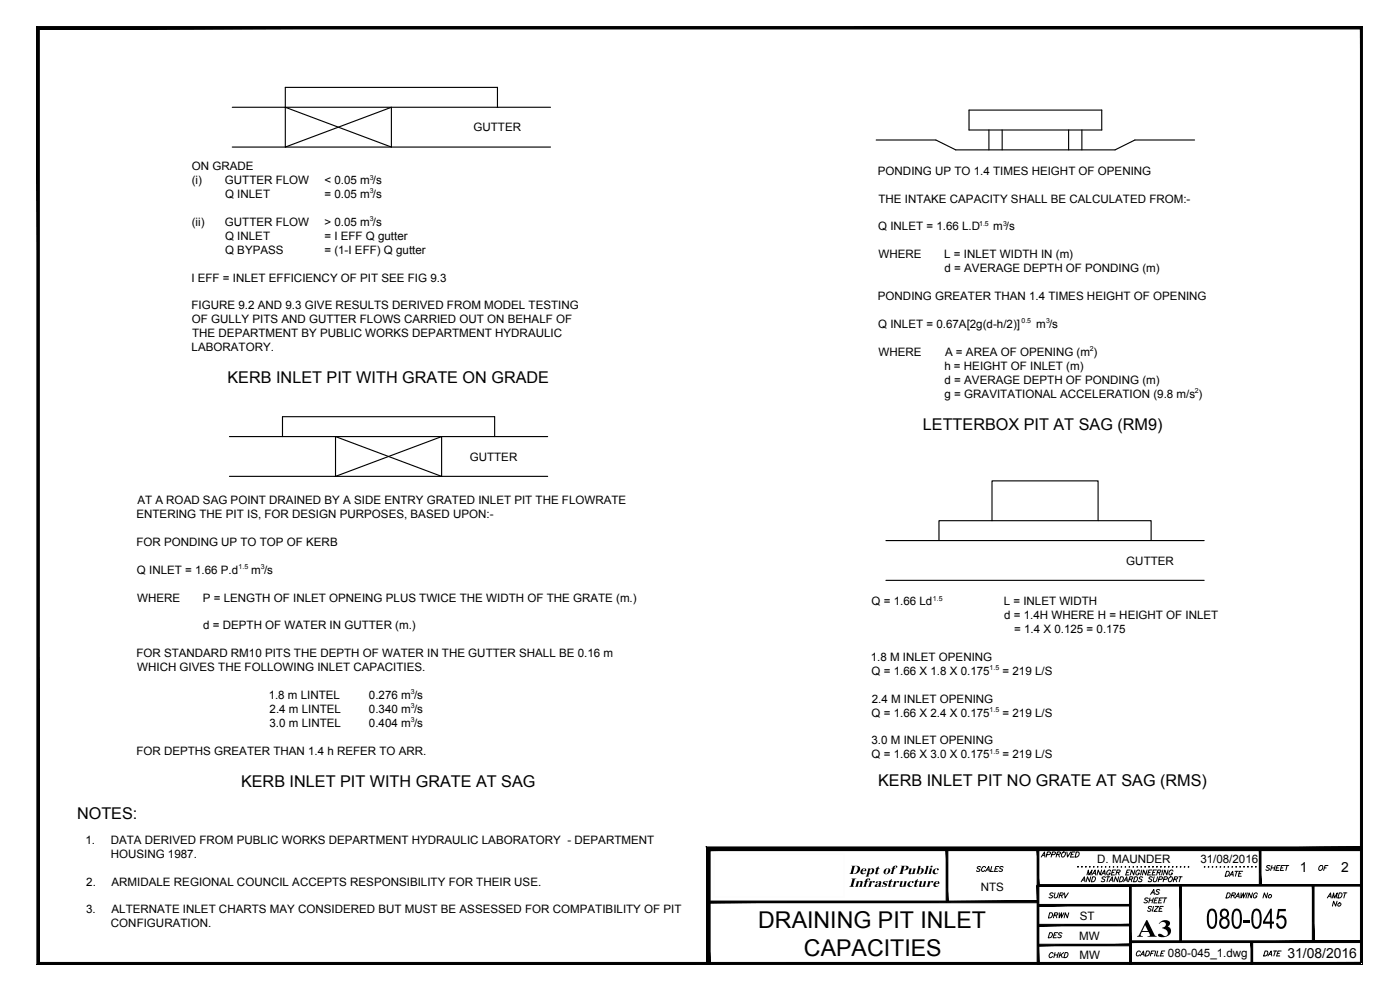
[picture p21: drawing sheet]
<svg xmlns="http://www.w3.org/2000/svg" width="420mm" height="297mm" viewBox="0 0 420 297" stroke-linecap="round" stroke-linejoin="round" font-family="sans-serif">
<defs><g id="words">
<text font-size="9.3" x="361.9" y="278.6">080-045</text>
<text font-size="8.9" x="341" y="281.1">A3</text>
<g font-size="6.9">
<text x="227.6" y="278.4">DRAINING PIT INLET</text>
<text x="241.3" y="286.7">CAPACITIES</text>
</g>
<g font-size="4.9">
<text x="68.3" y="114.9">KERB INLET PIT WITH GRATE ON GRADE</text>
<text x="277" y="128.9">LETTERBOX PIT AT SAG (RM9)</text>
<text x="72.3" y="236">KERB INLET PIT WITH GRATE AT SAG</text>
<text x="263.6" y="235.9">KERB INLET PIT NO GRATE AT SAG (RMS)</text>
<text x="23.1" y="245.8">NOTES:</text>
<text x="378.5" y="288.2">DATE</text>
</g>
<g font-size="4.8">
<text x="254.7" y="262.2">Dept of Public</text>
<text x="254.7" y="266.1">Infrastructure</text>
</g>
<g font-size="4.4">
<text x="311.5" y="258.2">APPROVED</text>
<text x="378.9" y="262.5">SHEET OF</text>
<text x="344.3" y="269.5">AS</text>
<text x="366.9" y="264.2">DATE</text>
<text x="314" y="270.6">SURV</text>
<text x="342.5" y="272">SHEET</text>
<text x="366.9" y="270.6">DRAWING No</text>
<text x="397.6" y="270.6">AMDT</text>
<text x="399" y="273">No</text>
<text x="313.6" y="276.6">DRWN</text>
<text x="313.6" y="282.6">DES</text>
<text x="314" y="288.6">CHKD</text>
</g>
<g font-size="4.2">
<text x="390.1" y="261.5">1</text>
<text x="402.5" y="261.5">2</text>
<text x="386.4" y="287.4">31/08/2016</text>
</g>
<g font-size="3.5">
<text x="142.1" y="39.4">GUTTER</text>
<text x="57.6" y="51.1">ON GRADE</text>
<text x="263.5" y="52.5">PONDING UP TO 1.4 TIMES HEIGHT OF OPENING</text>
<text x="57.6" y="55.3">(i)</text>
<text x="67.5" y="55.3">GUTTER FLOW</text>
<text x="67.5" y="59.5">Q INLET</text>
<text x="97.4" y="55.3">&lt; 0.05 m /s</text>
<text x="97.4" y="59.5">= 0.05 m /s</text>
<text x="263.6" y="60.8">THE INTAKE CAPACITY SHALL BE CALCULATED FROM:-</text>
<text x="57.6" y="67.8">(ii)</text>
<text x="67.5" y="67.8">GUTTER FLOW</text>
<text x="67.5" y="72">Q INLET</text>
<text x="97.4" y="67.8">&gt; 0.05 m /s</text>
<text x="97.4" y="72">= I EFF Q gutter</text>
<text x="263.6" y="69.1">Q INLET = 1.66 L.D</text>
<text x="298" y="69.1">m /s</text>
<text x="67.5" y="76.2">Q BYPASS</text>
<text x="97.4" y="76.2">= (1-I EFF) Q gutter</text>
<text x="263.7" y="77.5">WHERE</text>
<text x="283.4" y="77.5">L = INLET WIDTH IN (m)</text>
<text x="283.5" y="81.7">d = AVERAGE DEPTH OF PONDING (m)</text>
<text x="57.4" y="84.5">I EFF = INLET EFFICIENCY OF PIT SEE FIG 9.3</text>
<text x="57.5" y="92.9">FIGURE 9.2 AND 9.3 GIVE RESULTS DERIVED FROM MODEL TESTING</text>
<text x="263.5" y="90">PONDING GREATER THAN 1.4 TIMES HEIGHT OF OPENING</text>
<text x="57.6" y="97">OF GULLY PITS AND GUTTER FLOWS CARRIED OUT ON BEHALF OF</text>
<text x="57.7" y="101.2">THE DEPARTMENT BY PUBLIC WORKS DEPARTMENT HYDRAULIC</text>
<text x="263.6" y="98.4">Q INLET = 0.67A[2g(d-h/2)]</text>
<text x="311" y="98.4">m /s</text>
<text x="57.5" y="105.4">LABORATORY.</text>
<text x="263.7" y="106.7">WHERE</text>
<text x="283.6" y="106.7">A = AREA OF OPENING (m )</text>
<text x="283.4" y="110.9">h = HEIGHT OF INLET (m)</text>
<text x="283.5" y="115.1">d = AVERAGE DEPTH OF PONDING (m)</text>
<text x="283.5" y="119.3">g = GRAVITATIONAL ACCELERATION (9.8 m/s )</text>
<text x="141" y="138.2">GUTTER</text>
<text x="41" y="155.5">ENTERING THE PIT IS, FOR DESIGN PURPOSES, BASED UPON:-</text>
<text x="41.2" y="151.4">AT A ROAD SAG POINT DRAINED BY A SIDE ENTRY GRATED INLET PIT THE FLOWRATE</text>
<text x="40.9" y="163.9">FOR PONDING UP TO TOP OF KERB</text>
<text x="41.1" y="172.2">Q INLET = 1.66 P.d</text>
<text x="75.4" y="172.2">m /s</text>
<text x="338" y="169.4">GUTTER</text>
<text x="41.2" y="180.5">WHERE</text>
<text x="60.9" y="180.5">P = LENGTH OF INLET OPNEING PLUS TWICE THE WIDTH OF THE GRATE (m.)</text>
<text x="261.6" y="181.7">Q = 1.66 Ld</text>
<text x="301.2" y="181.7">L = INLET WIDTH</text>
<text x="301.4" y="185.9">d = 1.4H WHERE H = HEIGHT OF INLET</text>
<text x="61" y="188.9">d = DEPTH OF WATER IN GUTTER (m.)</text>
<text x="304.4" y="190">= 1.4 X 0.125 = 0.175</text>
<text x="40.9" y="197.2">FOR STANDARD RM10 PITS THE DEPTH OF WATER IN THE GUTTER SHALL BE 0.16 m</text>
<text x="41.2" y="201.4">WHICH GIVES THE FOLLOWING INLET CAPACITIES.</text>
<text x="261.3" y="198.3">1.8 M INLET OPENING</text>
<text x="261.6" y="202.5">Q = 1.66 X 1.8 X 0.175</text>
<text x="300.9" y="202.5">= 219 L/S</text>
<text x="80.6" y="209.7">1.8 m LINTEL</text>
<text x="110.7" y="209.7">0.276 m /s</text>
<text x="80.9" y="213.9">2.4 m LINTEL</text>
<text x="110.7" y="213.9">0.340 m /s</text>
<text x="261.6" y="215">Q = 1.66 X 2.4 X 0.175</text>
<text x="261.6" y="210.8">2.4 M INLET OPENING</text>
<text x="300.9" y="215">= 219 L/S</text>
<text x="80.9" y="218.1">3.0 m LINTEL</text>
<text x="110.7" y="218.1">0.404 m /s</text>
<text x="40.9" y="226.5">FOR DEPTHS GREATER THAN 1.4 h REFER TO ARR.</text>
<text x="261.6" y="223.4">3.0 M INLET OPENING</text>
<text x="261.6" y="227.6">Q = 1.66 X 3.0 X 0.175</text>
<text x="300.9" y="227.6">= 219 L/S</text>
<text x="25.6" y="253.2">1.</text>
<text x="33.2" y="253.2">DATA DERIVED FROM PUBLIC WORKS DEPARTMENT HYDRAULIC LABORATORY - DEPARTMENT</text>
<text x="33.2" y="257.4">HOUSING 1987.</text>
<text x="329.3" y="259.1">D. MAUNDER</text>
<text x="360.2" y="259.1">31/08/2016</text>
<text x="25.9" y="265.7">2.</text>
<text x="33.5" y="265.7">ARMIDALE REGIONAL COUNCIL ACCEPTS RESPONSIBILITY FOR THEIR USE.</text>
<text x="294.4" y="267.5">NTS</text>
<text x="25.9" y="274">3.</text>
<text x="33.5" y="274">ALTERNATE INLET CHARTS MAY CONSIDERED BUT MUST BE ASSESSED FOR COMPATIBILITY OF PIT</text>
<text x="33.3" y="278.2">CONFIGURATION.</text>
<text x="323.9" y="282">MW</text>
<text x="324" y="276.1">ST</text>
<text x="324" y="287.8">MW</text>
<text x="350.5" y="287.2">080-045_1.dwg</text>
</g>
<text font-size="3.1" x="322.4" y="261.4">.............................</text>
<g font-size="2.1">
<text x="111" y="53.9">3</text>
<text x="111" y="58.1">3</text>
<text x="111" y="66.4">3</text>
<text x="293.9" y="67.8">1.5</text>
<text x="301.1" y="67.8">3</text>
<text x="306.6" y="97">0.5</text>
<text x="314" y="97">3</text>
<text x="327.1" y="105.3">2</text>
<text x="358.6" y="117.9">2</text>
<text x="71.6" y="170.8">1.5</text>
<text x="78.3" y="170.8">3</text>
<text x="280" y="180.3">1.5</text>
<text x="297" y="201.1">1.5</text>
<text x="123.3" y="208.3">3</text>
<text x="123.3" y="212.5">3</text>
<text x="297" y="213.7">1.5</text>
<text x="123.3" y="216.7">3</text>
<text x="297" y="226.2">1.5</text>
</g>
</g></defs>
<!-- layer: LINES -->
<g fill="none" stroke="#000" stroke-width=".34">
<path d="M69.7 32.2h95.5M85.6 32.2v11.9h31.9v-11.9l-31.9 11.9h-15.9M85.6 32.2v-6h63.7v6M85.6 32.2l31.9 11.9h47.7M290.8 33h39.9v6h-39.9zM296.8 39v6M300.8 39v6M320.7 39v6M324.7 39v6M263 42h17.9l5.9 3h47.8l6-3h17.9M68.9 131h95.5M84.8 131v-6h63.6v6"/>
<path d="M68.9 142.9h31.8l31.8-11.9v11.9h-31.8v-11.9l31.8 11.9h31.9M297.7 156.2v-11.9h31.9v11.9M265.9 162.2h95.5M265.9 174.1h95.5M281.8 162.2v-6h63.7v6"/>
</g>
<g fill="#000" stroke="#000" stroke-width=".3">
<path d="M284 254.7l.5 15.9v-15.9zM284 254.7l.5 15.9h-.5z"/>
<path d="M311.3 254.7l.5 10.9v-10.9zM311.3 254.7l.5 10.9h-.5z"/>
<path d="M377.9 254.7l.5 10.9v-10.9zM377.9 254.7l.5 10.9h-.5z"/>
<path d="M213 255.2h196v-1zM212 254.2h197l-196 1zM212 254.2l1 35.3v-34.3zM212 254.2l1 35.3h-1z"/>
<path d="M213 255.2h196v-1zM212 254.2h197l-196 1zM212 254.2l1 35.3v-34.3zM212 254.2l1 35.3h-1z"/>
<path d="M212.5 270.4v.5l99-.5zM212.5 270.9l99-.5v.5z"/>
<path d="M311.5 265.4v.5l97.5-.5zM311.5 265.9l97.5-.5v.5z"/>
<path d="M311.5 271.4v.4l27.7-.4zM311.5 271.8l27.7-.4v.4z"/>
<path d="M311.5 277.3v.5l27.7-.5zM311.5 277.8l27.7-.5v.5z"/>
<path d="M311.3 265.6l.5 23.9v-23.9zM311.3 265.6l.5 23.9h-.5z"/>
<path d="M339 265.6l.5 23.9v-23.9zM339 265.6l.5 23.9h-.5z"/>
<path d="M354.1 265.6l.5 16.9v-16.9zM354.1 265.6l.5 16.9h-.5z"/>
<path d="M393.9 265.6l.5 16.9v-16.9zM393.9 265.6l.5 16.9h-.5z"/>
<path d="M311.5 283.3v.5l27.7-.5zM311.5 283.8l27.7-.5v.5z"/>
<path d="M339.6 282.3v.5l69.4-.5zM339.6 282.8l69.4-.5v.5z"/>
<path d="M375.4 282.5l.5 7v-7zM375.4 282.5l.5 7h-.5z"/>
<path d="M11.1 289.5h397.9v-.7zM11.1 289.5l.7-.7h397.2zM11.1 8v281.5l.7-.7zM11.1 8l.7 .7v280.1zM11.1 8l.7 .7 397.2-.7zM11.8 8.7l397.2-.7-.7 .7zM409 8l-.7 .7 .7 280.8zM408.3 8.7l.7 280.8h-.7z"/>
</g>
<!-- layer: TEXT -->
<g fill="none" stroke="#000" stroke-width=".3">
<path d="M297.6 260l-.3 1.5h.8M299.8 260h-.9l-.4 1.5h.9M294.3 260.2a.53 .53 0 0 0-.6-.2 .53 .53 0 0 0-.3 .6l.6 .2a.51 .51 0 0 1-.3 .7 .51 .51 0 0 1-.6-.2M295.8 260.4a.71 .71 0 0 0-1-.2 .71 .71 0 0 0-.2 .9l.2 .4 .8-.4M295.8 261.5l.9-1.5 .2 1.5M296.1 261h.7M298.6 260.7h.6M301.1 260.2a.51 .51 0 0 0-.7-.2 .51 .51 0 0 0-.3 .6l.7 .2v.5l-.4 .2-.6-.2M324.5 264.6l.9-1.5 .2 1.5M324.8 264h.7M326.2 262.5l.4-1.5 .2 1.5 .9-1.5-.4 1.5M327.3 263.1l-.3 1.5-.6-1.5-.4 1.5"/>
<path d="M327.7 262.5l1-1.5 .1 1.5M327.9 263.1h.5a.88 .88 0 0 1 .2 1.1 .88 .88 0 0 1-1.1 .4zM330.6 262.5l.9-1.5 .2 1.5M330.6 261l-.4 1.5-.6-1.5-.4 1.5M331.8 263.3l-.6-.2-.5 .3 .8 .7a.61 .61 0 0 1-1 .2M332.1 263.1h1M332.6 263.1l-.4 1.5M332.9 264.6l.9-1.5 .2 1.5M333.2 264h.7M333.3 261.4a.58 .58 0 0 0-.6-.3 .58 .58 0 0 0-.5 .5l-.1 .6a.55 .55 0 0 0 .6 .3 .55 .55 0 0 0 .5-.5h-.4M334.8 261h-.9l-.4 1.5h1M335.1 261.8l.8-.1 .3-.5-.9-.2-.4 1.5"/>
<path d="M335.6 261.8l.3 .7M335.7 263.1l-.3 1.5-.6-1.5-.5 1.5M336.3 263.1h.5a.9 .9 0 0 1 .2 1.1 .9 .9 0 0 1-1.1 .4zM337.2 264.6l.9-1.5 .2 1.5M337.6 264h.7M338.9 263.8l.9-.1 .2-.5-.9-.1-.4 1.5M339.2 261h-.9l-.5 1.5h1M339.4 263.8l.3 .8M340.6 263.1h.5a.88 .88 0 0 1 .1 1.1 .88 .88 0 0 1-1 .4zM340.6 261l-.4 1.5-.6-1.5-.4 1.5M342.1 261.4a.6 .6 0 0 0-.7-.3 .6 .6 0 0 0-.5 .5v.4a.53 .53 0 0 0 .5 .6 .53 .53 0 0 0 .5-.6h-.3M342.7 261l-.4 1.5"/>
<path d="M342.9 263.3l-.3-.2-.6 .2v.3l.7 .4-.2 .5-.8-.2M344.2 261l-.4 1.5-.6-1.5-.4 1.5M345.7 261h-.9l-.4 1.5h.9M345.8 263.3l-.2-.2-.7 .2-.1 .3 .8 .4-.2 .5-.8-.2M346.4 263.1l-.3 1 .3 .5 .6-.3 .4-1.2M347.1 261h-1l-.3 1.5h.9M347.3 261.8l.9-.1 .2-.5-.9-.2-.4 1.5M347.8 263.8h.8l.3-.6-.9-.1-.4 1.5M347.8 261.8l.3 .7M349 261l-.4 1.5M349.2 263.8h.9l.2-.6-.9-.1-.3 1.5M350.5 261l-.3 1.5-.6-1.5-.4 1.5"/>
<path d="M350.8 263.4l.8-.3a.79 .79 0 0 1 .1 1 .79 .79 0 0 1-1 .2zM352 261.4a.6 .6 0 0 0-.6-.3 .6 .6 0 0 0-.5 .5l-.1 .4a.53 .53 0 0 0 .5 .6 .53 .53 0 0 0 .6-.6h-.4M352.3 263.8l.9-.1 .2-.5-.9-.1-.4 1.5M352.8 263.8l.3 .8M353.8 263.1h1M354.3 263.1l-.4 1.5M342.2 286.8l1-1.5 .2 1.5M342.3 285.7a.6 .6 0 0 0-.7-.3 .6 .6 0 0 0-.5 .5l-.1 .6 .3 .3 .7-.3M342.5 286.3h.8M344.1 285.3h.5a.89 .89 0 0 1 .2 1.2 .89 .89 0 0 1-1.1 .3zM345.4 286.1h.6M346.5 285.3h-.9l-.4 1.5"/>
<path d="M346.9 285.3l-.4 1.5M347.5 285.3l-.5 1.5h.9M348.5 286.1h.5M349.6 285.3h-1l-.3 1.5h.9"/>
</g>
<!-- layer: LINES -->
<path d="M376.9 260v.2zM361.4 260.1h.2zM362.6 260.1h.2zM363.8 260.1h.2zM364.9 260.1h.3z" fill="none" stroke="#000" stroke-width=".3"/>
<!-- layer: TEXT -->
<path d="M214.2 256.3h39.2v12.7h-39.2z" fill="none" stroke="#fefefe" stroke-width=".3"/>
<use href="#words"/>
</svg>
